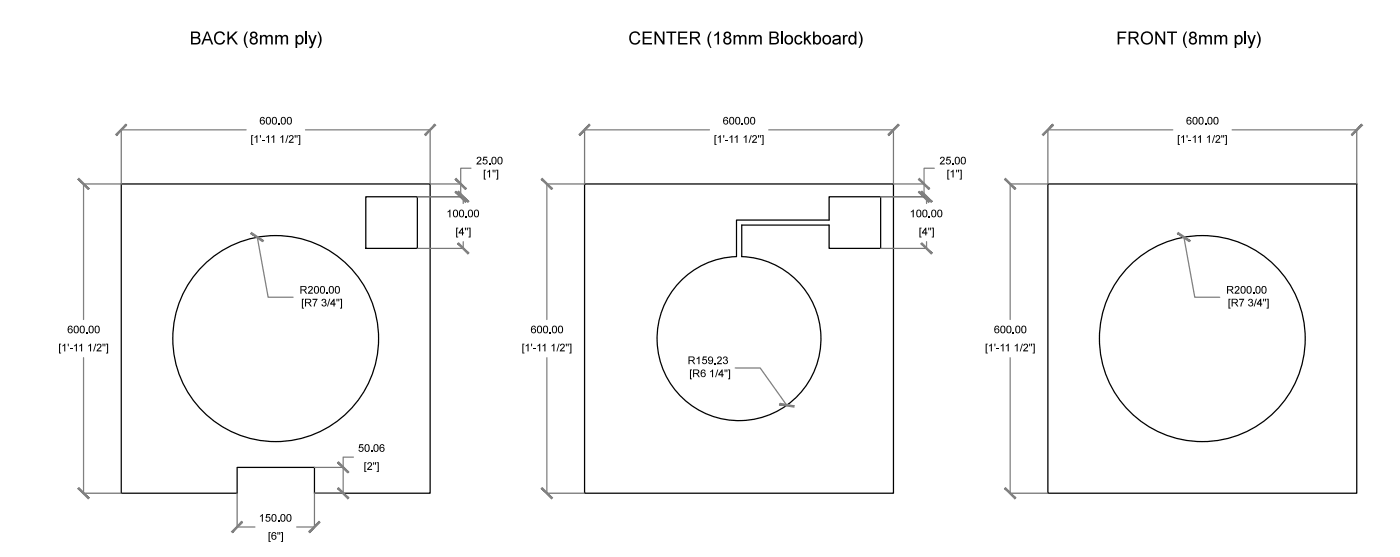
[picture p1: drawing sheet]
<svg xmlns="http://www.w3.org/2000/svg" width="283mm" height="112mm" viewBox="0 0 283 112" stroke-linecap="round" stroke-linejoin="round" font-family="sans-serif">
<g fill="none" stroke="#000" stroke-width=".25">
<path d="M24.5 37.1h62.4v62.4h-23.4v-5.2h-15.6v5.2h-23.4zM73.9 39.7h10.4v10.4h-10.4zM118.1 37.1h62.4v62.4h-62.4zM211.7 37.1h62.4v62.4h-62.4zM149.8 51.8v-6.4h17.7v4.7h10.4v-10.4h-10.4v4.7h-18.7v7.4a16.6 16.6 0 0 0-13.8 24.9 16.6 16.6 0 0 0 28.5 0 16.6 16.6 0 0 0-13.7-24.9"/>
<circle cx="55.7" cy="68.3" r="20.8"/>
<circle cx="242.9" cy="68.3" r="20.8"/>
</g>
<g fill="none" stroke="#767676" stroke-width=".25">
<path d="M24.5 26.2v10.9h-7.6M84.3 39.7h9.3M86.9 26.2v10.9h6.2M118.1 26.2v10.9h-7.6M177.9 39.7h9.3M180.5 26.2v10.9M180.5 37.1h6.2M211.7 26.2v10.9h-7.6M274.1 26.2v10.9M84.3 50.1h9.3M177.9 50.1h9.3M16.9 99.5h7.6"/>
<path d="M47.9 99.5v6.8M63.5 94.3h5.9M69.4 99.5h-5.9v6.8M110.5 99.5h7.6M204.1 99.5h7.6"/>
</g>
<g fill="none" stroke="#808080" stroke-width=".25">
<path d="M16.9 37.1v27.4M24.5 26.2h25.2M61.7 26.2h25.2M93.6 39.7v1.4M95.2 33.9h-2.1v5.8M110.5 37.1v27.4M118.1 26.2h25.2M155.3 26.2h25.2M187.2 39.7v1.4M188.7 33.9h-2v5.8M204.1 37.1v27.4M211.7 26.2h25.2"/>
<path d="M248.9 26.2h25.2M52 47.8l2.2 12.2h5M93.6 48.8v1.3M187.2 48.8v1.3M239.2 47.8l2.2 12.2h5M16.9 72.2v27.3M110.5 72.2v27.3M148.5 74.2h5.1l5.3 7.6M204.1 72.2v27.3M71.4 92.2h-2.1v7.3M47.9 106.3h3.6M59.9 106.3h3.6"/>
</g>
<g fill="#808080" stroke="#808080" stroke-width=".2">
<path d="M25.4 25.1l-1.8 2.2 2-2zM23.4 27.1l2-2-1.8 2.2z"/>
<path d="M85.8 27.1l.2 .2 1.8-2.2zM87.8 25.1l.2 .2-2 2z"/>
<path d="M15.7 36.2l2.1 2.1 .2-.2zM15.7 36.2l.2-.2 2.1 2.1z"/>
<path d="M15.7 98.6l2.3 1.9-2.1-2.1zM15.7 98.6l2.3 1.9-.2 .2z"/>
<path d="M48.8 105.2l-1.8 2.3 2-2.1zM48.8 105.2l-1.8 2.3-.2-.2z"/>
<path d="M62.3 107.3l.3 .2 1.9-2.3zM64.5 105.2l.2 .2-2.1 2.1z"/>
<path d="M68.2 98.6l2.3 1.9-2.1-2.1zM68.2 98.6l2.3 1.9-.2 .2z"/>
<path d="M68.2 93.4l2.1 2.1 .2-.3zM68.2 93.4l.2-.2 2.1 2z"/>
<path d="M92.1 38.6l-.2 .2 2.3 1.8zM91.9 38.8l2.3 1.8-.2 .2z"/>
<path d="M91.9 36.2l2.1 2.1 .2-.2zM91.9 36.2l.2-.2 2.1 2.1z"/>
<path d="M92.4 38.8l2.1 2 .2-.2zM92.7 38.6l2 2-2.3-1.8z"/>
<path d="M92.7 49l-.3 .2 2.3 1.8zM92.4 49.2l2.3 1.8-.2 .3z"/>
<path d="M50.7 47.2l2.4 1.6 .1-.2zM50.8 46.9l2.4 1.7-2.5-1.4z"/>
<path d="M119 25.1l-1.8 2.2 2-2zM117 27.1l2-2-1.8 2.2z"/>
<path d="M179.4 27.1l.2 .2 1.8-2.2zM181.4 25.1l.3 .2-2.1 2z"/>
<path d="M109.3 36.2l2.1 2.1 .2-.2zM109.3 36.2l.2-.2 2.1 2.1z"/>
<path d="M109.5 98.4l-.2 .2 2.3 1.9zM109.3 98.6l2.3 1.9-.2 .2z"/>
<path d="M185.7 38.6l-.2 .2 2.3 1.8zM185.5 38.8l2.3 1.8-.2 .2z"/>
<path d="M185.5 36.2l2.1 2.1 .2-.2zM185.5 36.2l.2-.2 2.1 2.1z"/>
<path d="M186 38.8l2.1 2 .2-.2zM186 38.8l.3-.2 2 2z"/>
<path d="M186 49.2l2.3 1.8-2-2zM186 49.2l2.3 1.8-.2 .3z"/>
<path d="M157.6 81.4l-.1 .3 2.9 .2zM157.5 81.7l2.9 .2v.3z"/>
<path d="M212.6 25.1l-1.8 2.2 2.1-2zM212.6 25.1l-1.8 2.2-.2-.2z"/>
<path d="M273 27.1l.2 .2 1.8-2.2zM275 25.1l.3 .2-2.1 2z"/>
<path d="M202.9 36.2l2.1 2.1 .2-.2zM202.9 36.2l.2-.2 2.1 2.1z"/>
<path d="M203.1 98.4l-.2 .2 2.3 1.9zM202.9 98.6l2.3 1.9-.2 .2z"/>
<path d="M237.9 47.2l2.4 1.6 .2-.2zM238 46.9l2.5 1.7-2.6-1.4z"/>
</g>
<g fill="#000">
<path d="M43.6 6.6a1.1 1.1 0 0 1 1.8 .5l-.3 .1a.84 .84 0 0 0-1.1-.5 .84 .84 0 0 0-.4 1.2 .8 .8 0 0 0 .7 .8 .8 .8 0 0 0 .9-.6h.3a1.18 1.18 0 0 1-1.5 .8 1.18 1.18 0 0 1-.8-1.5zM45.9 6.4h.4v1.2l1.3-1.2h.4l-1.1 1 1.2 1.6h-.4l-1-1.3-.4 .4v.9h-.4zM49.9 6.4h.2l-.3 .6a2.99 2.99 0 0 0 .3 2.7h-.2a2.52 2.52 0 0 1 0-3.3zM52.5 7.1h.3v.3a.6 .6 0 0 1 .6-.4 .6 .6 0 0 1 .5 .4 .62 .62 0 0 1 .7-.4 .62 .62 0 0 1 .5 .7v1.3h-.3v-1.2a.42 .42 0 0 0-.5-.5 .42 .42 0 0 0-.3 .6v1.1h-.4v-1.2a.43 .43 0 0 0-.5-.4 .43 .43 0 0 0-.3 .6v1h-.3zM55.6 7.1h.3v.3a.6 .6 0 0 1 .6-.4 .6 .6 0 0 1 .5 .4 .62 .62 0 0 1 .7-.4 .62 .62 0 0 1 .5 .7v1.3h-.3v-1.2a.42 .42 0 0 0-.5-.5 .42 .42 0 0 0-.3 .6v1.1h-.4v-1.2a.43 .43 0 0 0-.5-.4 .43 .43 0 0 0-.3 .6v1h-.3zM62.3 7.1h.3l.5 1.4 .5-1.4h.4l-.7 1.9a.66 .66 0 0 1-.8 .7v-.3a.38 .38 0 0 0 .5-.4zM64.1 6.4h.2a2.52 2.52 0 0 1 0 3.3h-.2a3 3 0 0 0 0-3.3zM127.5 6.6a1.11 1.11 0 0 1 1.8 .5l-.3 .1a.85 .85 0 0 0-1.1-.5 .85 .85 0 0 0-.4 1.2 .8 .8 0 0 0 .7 .8 .8 .8 0 0 0 .8-.6h.4a1.19 1.19 0 0 1-1.5 .8 1.19 1.19 0 0 1-.8-1.5zM129.8 6.4h1.9v.3h-1.5v.8h1.4v.3h-1.4v.9h1.5v.3h-1.9zM132.2 6.4h.4l1.3 2v-2h.3v2.6h-.3l-1.3-2.1v2.1h-.4zM134.6 6.4h2v.3h-.8v2.3h-.3v-2.3h-.9zM137 6.4h1.8v.3h-1.5v.8h1.5v.3h-1.5v.9h1.6v.3h-1.9z"/>
<path d="M143.5 6.4h.3l-.4 .6a2.99 2.99 0 0 0 .4 2.7h-.3a2.52 2.52 0 0 1 0-3.3zM144.3 7l.7-.6h.3v2.6h-.4v-2.1l-.6 .4zM148.2 7.1h.3v.3a.6 .6 0 0 1 .6-.4 .6 .6 0 0 1 .5 .4 .62 .62 0 0 1 .7-.4 .62 .62 0 0 1 .5 .7v1.3h-.3v-1.2a.42 .42 0 0 0-.5-.5 .42 .42 0 0 0-.3 .6v1.1h-.4v-1.2a.43 .43 0 0 0-.5-.4 .43 .43 0 0 0-.3 .6v1h-.3zM151.3 7.1h.3v.3a.6 .6 0 0 1 .6-.4 .6 .6 0 0 1 .5 .4 .62 .62 0 0 1 .7-.4 .62 .62 0 0 1 .5 .7v1.3h-.3v-1.2a.42 .42 0 0 0-.5-.5 .42 .42 0 0 0-.3 .6v1.1h-.4v-1.2a.43 .43 0 0 0-.5-.4 .43 .43 0 0 0-.3 .6v1h-.3zM160.8 7.2a.79 .79 0 0 1 1.3 .4l-.4 .1a.49 .49 0 0 0-.6-.3 .49 .49 0 0 0-.3 .6 .5 .5 0 0 0 .3 .7 .5 .5 0 0 0 .7-.4h.3a.88 .88 0 0 1-1.2 .6 .88 .88 0 0 1-.4-1.2zM162.4 6.4h.3v1.3l.7-.6h.5l-.7 .7 .8 1.2h-.4l-.7-1-.2 .2v.8h-.3zM170.3 7.1h.3v.2l.2-.2h.3h.2l-.1 .3a.4 .4 0 0 0-.5 .1 .4 .4 0 0 0-.1 .5v1h-.3zM173.4 6.4h.2a2.51 2.51 0 0 1 0 3.3h-.2a3 3 0 0 0 0-3.3zM225.8 6.4h1.7v.3h-1.4v.8h1.2v.3h-1.2v1.2h-.3zM233.4 6.4h.3l1.4 2v-2h.3v2.6h-.4l-1.3-2.1v2.1h-.3zM235.8 6.4h2v.3h-.9v2.3h-.3v-2.3h-.8zM239.6 6.4h.2l-.3 .6a2.99 2.99 0 0 0 .3 2.7h-.2a2.52 2.52 0 0 1 0-3.3z"/>
<path d="M242.2 7.1h.4v.3a.6 .6 0 0 1 .5-.4 .6 .6 0 0 1 .6 .4 .62 .62 0 0 1 .7-.4 .62 .62 0 0 1 .4 .7v1.3h-.3v-1.2a.42 .42 0 0 0-.5-.5 .42 .42 0 0 0-.3 .6v1.1h-.3v-1.2a.43 .43 0 0 0-.6-.4 .43 .43 0 0 0-.2 .6v1h-.4zM245.3 7.1h.4v.3a.6 .6 0 0 1 .5-.4 .6 .6 0 0 1 .5 .4 .62 .62 0 0 1 .8-.4 .62 .62 0 0 1 .4 .7v1.3h-.3v-1.2a.42 .42 0 0 0-.5-.5 .42 .42 0 0 0-.3 .6v1.1h-.3v-1.2a.43 .43 0 0 0-.6-.4 .43 .43 0 0 0-.2 .6v1h-.4zM252 7.1h.3l.5 1.4 .6-1.4h.3l-.7 1.9a.66 .66 0 0 1-.8 .7v-.3a.38 .38 0 0 0 .5-.4zM253.9 6.4h.2a2.52 2.52 0 0 1 0 3.3h-.2a3 3 0 0 0 0-3.3zM50.7 27.3h.5v.1h-.2v1.7h.2v.1h-.5zM51.4 27.7l.6-.4v1.5h-.2v-1.2l-.4 .2zM52.5 27.3h.2v.5h-.1zM52.9 28.2h.6v.2h-.6zM53.8 27.7l.6-.4v1.5h-.3v-1.2l-.3 .2zM54.8 27.7l.6-.4v1.5h-.2v-1.2l-.4 .2zM56.2 24.9h.3v.2h-.3zM56.6 27.7l.6-.4v1.5h-.2v-1.2l-.4 .2z"/>
<path d="M58.1 27.3h.2l-.5 1.5h-.2zM58.5 27.4a.53 .53 0 0 1 .8 .2 .53 .53 0 0 1-.4 .7l-.3 .3h.7v.2h-1l.3-.4a.61 .61 0 0 0 .3-.9h-.3v.2h-.2zM60.2 27.3h.5v1.9h-.5v-.1h.3v-1.7h-.3zM96.4 31.7a.53 .53 0 0 1 .8 .3 .53 .53 0 0 1-.4 .7l-.3 .3h.8v.2h-1l.2-.5a.61 .61 0 0 0 .4-.9l-.3 .1-.1 .2-.2-.1zM97.7 31.6h.7v.2h-.6v.4a.52 .52 0 0 1 .7 .3 .52 .52 0 0 1-.4 .7 .52 .52 0 0 1-.6-.4h.2a.32 .32 0 0 0 .4 .1 .32 .32 0 0 0 .1-.5 .32 .32 0 0 0-.5 .1l-.2-.1zM97.7 34.3h.5v.1h-.3v1.7h.3v.1h-.5zM98.8 33h.2v.2h-.2zM98.4 34.6l.6-.3v1.5h-.2v-1.2l-.4 .2zM100.2 34.3h.5v1.9h-.5v-.1h.2v-1.7h-.2zM144.3 27.3h.5v.1h-.2v1.7h.2v.1h-.5zM145 27.7l.6-.4v1.5h-.2v-1.2l-.4 .2zM146.1 27.3h.2v.5h-.1z"/>
<path d="M146.5 28.2h.6v.2h-.6zM147.4 27.7l.6-.4v1.5h-.3v-1.2l-.3 .2zM148.4 27.7l.6-.4v1.5h-.2v-1.2l-.4 .2zM149.8 24.9h.3v.2h-.3zM150.2 27.7l.6-.4v1.5h-.2v-1.2l-.4 .2zM151.7 27.3h.2l-.5 1.5h-.2zM152.1 27.4a.53 .53 0 0 1 .8 .2 .53 .53 0 0 1-.4 .7l-.3 .3h.7v.2h-1l.3-.4a.61 .61 0 0 0 .3-.9h-.3v.2h-.3zM153.8 27.3h.5v1.9h-.5v-.1h.3v-1.7h-.3zM190 31.7a.53 .53 0 0 1 .8 .3 .53 .53 0 0 1-.4 .7l-.3 .3h.8v.2h-1.1l.3-.5a.61 .61 0 0 0 .4-.9l-.3 .1-.1 .2-.2-.1zM191.3 31.6h.7v.2h-.6v.4a.52 .52 0 0 1 .7 .3 .52 .52 0 0 1-.4 .7 .52 .52 0 0 1-.6-.4h.2a.32 .32 0 0 0 .4 .1 .32 .32 0 0 0 .1-.5 .32 .32 0 0 0-.5 .1l-.2-.1zM191.4 34.3h.4v.1h-.2v1.7h.2v.1h-.4zM192.4 33h.2v.2h-.2z"/>
<path d="M192.1 34.6l.5-.3v1.5h-.2v-1.2l-.3 .2zM193.9 34.3h.4v1.9h-.4v-.1h.2v-1.7h-.2zM237.9 27.3h.5v.1h-.2v1.7h.2v.1h-.5zM238.6 27.7l.6-.4v1.5h-.2v-1.2l-.4 .2zM239.7 27.3h.2v.5h-.1zM240.1 28.2h.6v.2h-.6zM241 27.7l.6-.4v1.5h-.3v-1.2l-.3 .2zM242 27.7l.6-.4v1.5h-.2v-1.2l-.4 .2zM243.4 24.9h.3v.2h-.3zM243.8 27.7l.6-.4v1.5h-.2v-1.2l-.4 .2zM245.3 27.3h.2l-.5 1.5h-.2zM245.7 27.4a.53 .53 0 0 1 .8 .2 .53 .53 0 0 1-.4 .7l-.3 .3h.7v.2h-1l.3-.4a.61 .61 0 0 0 .3-.9h-.3v.2h-.3z"/>
<path d="M247.4 27.3h.5v1.9h-.5v-.1h.3v-1.7h-.3zM62.4 57.8a.53 .53 0 0 1 .8 .2 .53 .53 0 0 1-.4 .8l-.3 .3h.7v.2h-1l.3-.5a.61 .61 0 0 0 .3-.9l-.3 .1-.1 .2-.2-.1zM66 59.1h.2v.2h-.2zM90.4 42.7l.6-.4v1.6h-.2v-1.3l-.4 .3zM92.1 45.9h.5v.2h-.2v1.6h.2v.2h-.5zM94.1 43.6h.2v.3h-.2zM94.6 45.9h.5v2h-.5v-.2h.3v-1.6h-.3zM184 42.7l.6-.4v1.6h-.2v-1.3l-.4 .3zM185.7 45.9h.5v.2h-.2v1.6h.2v.2h-.5zM187.7 43.6h.2v.3h-.2zM188.2 45.9h.5v2h-.5v-.2h.3v-1.6h-.3zM249.6 57.8a.53 .53 0 0 1 .8 .2 .53 .53 0 0 1-.4 .8l-.3 .3h.7v.2h-1l.2-.5a.61 .61 0 0 0 .4-.9l-.3 .1-.1 .2-.2-.1z"/>
<path d="M253.2 59.1h.2v.2h-.2zM11.9 69.3h.4v.2h-.2v1.7h.2v.1h-.4zM12.6 69.7l.6-.4v1.6h-.2v-1.2l-.4 .2zM13.7 69.3h.2l-.1 .6h-.1zM14.1 70.3h.6v.1h-.6zM14.9 69.7l.6-.4v1.6h-.2v-1.2l-.4 .2zM16 69.7l.6-.4v1.6h-.2v-1.2l-.4 .2zM17.4 67.1h.2v.2h-.2zM17.8 69.7l.6-.4v1.6h-.2v-1.2l-.4 .2zM19.3 69.3h.2l-.5 1.6h-.2zM19.7 69.5a.53 .53 0 0 1 .8 .2 .53 .53 0 0 1-.4 .7l-.3 .3h.7v.2h-1l.2-.5a.61 .61 0 0 0 .4-.9l-.3 .1-.1 .2h-.2zM21.4 69.3h.4v2h-.4v-.1h.2v-1.7h-.2z"/>
<path d="M61 60.3h.4v.2h-.2v1.6h.2v.2h-.4zM63.1 60.3h1l-.5 1.5h-.2l.1-.4 .4-.9h-.8zM65.1 60.4a.42 .42 0 0 1 .6-.1 .42 .42 0 0 1 0 .7 .5 .5 0 0 1 0 .8 .5 .5 0 0 1-.8-.4h.2a.31 .31 0 0 0 .4 .3 .31 .31 0 0 0 .3-.4 .31 .31 0 0 0-.5-.2l.1-.2a.28 .28 0 0 0 .3-.3 .28 .28 0 0 0-.4-.2 .28 .28 0 0 0-.2 .3h-.2zM66.5 60.3h.2l-.5 1.5h-.1zM68.7 60.3h.4v2h-.4v-.2h.2v-1.6h-.2zM105.5 69.3h.4v.2h-.2v1.7h.2v.1h-.4zM106.2 69.7l.6-.4v1.6h-.2v-1.2l-.4 .2zM107.3 69.3h.2l-.1 .6h-.1zM107.7 70.3h.6v.1h-.6zM108.5 69.7l.6-.4v1.6h-.2v-1.2l-.4 .2zM109.6 69.7l.6-.4v1.6h-.2v-1.2l-.4 .2zM111 67.1h.2v.2h-.2z"/>
<path d="M111.4 69.7l.6-.4v1.6h-.2v-1.2l-.4 .2zM112.9 69.3h.2l-.5 1.6h-.2zM113.3 69.5a.53 .53 0 0 1 .8 .2 .53 .53 0 0 1-.4 .7l-.3 .3h.7v.2h-1l.2-.5a.61 .61 0 0 0 .4-.9l-.3 .1-.1 .2h-.2zM115 69.3h.4v2h-.4v-.1h.2v-1.7h-.2zM139.4 74.6h.4v.1h-.2v1.7h.2v.1h-.4zM140.7 72.3l.6-.4v1.6h-.2v-1.2l-.4 .2zM142 71.9h.8v.2h-.6l-.1 .4a.52 .52 0 0 1 .7 .3 .52 .52 0 0 1-.4 .7 .52 .52 0 0 1-.6-.4h.2a.32 .32 0 0 0 .5 .1 .32 .32 0 0 0 .1-.5 .32 .32 0 0 0-.5 .1l-.2-.1zM143.5 74.9l.6-.3v1.5h-.3v-1.2l-.3 .2zM144.4 73.3h.2v.2h-.2zM144.9 74.6h.2l-.5 1.5h-.1zM145 72a.53 .53 0 0 1 .8 .3 .53 .53 0 0 1-.4 .7l-.3 .3h.7v.2h-1l.3-.5a.61 .61 0 0 0 .4-.9l-.4 .1v.2l-.2-.1zM146.2 72a.42 .42 0 0 1 .6 0 .42 .42 0 0 1 0 .6 .5 .5 0 0 1 0 .9 .5 .5 0 0 1-.8-.4l.2-.1a.31 .31 0 0 0 .4 .3 .31 .31 0 0 0 .3-.4 .31 .31 0 0 0-.5-.2v-.1a.28 .28 0 0 0 .4-.3 .28 .28 0 0 0-.4-.3 .28 .28 0 0 0-.2 .4l-.2-.1z"/>
<path d="M147.1 74.6h.4v1.9h-.4v-.1h.2v-1.7h-.2zM199.1 69.3h.4v.2h-.2v1.7h.2v.1h-.4zM199.8 69.7l.6-.4v1.6h-.2v-1.2l-.4 .2zM200.9 69.3h.2l-.1 .6h-.1zM201.3 70.3h.6v.1h-.6zM202.1 69.7l.6-.4v1.6h-.2v-1.2l-.4 .2zM203.2 69.7l.6-.4v1.6h-.2v-1.2l-.4 .2zM204.6 67.1h.2v.2h-.2zM205 69.7l.6-.4v1.6h-.2v-1.2l-.4 .2zM206.5 69.3h.1l-.4 1.6h-.2zM206.9 69.5a.53 .53 0 0 1 .8 .2 .53 .53 0 0 1-.4 .7l-.3 .3h.7v.2h-1l.2-.5a.61 .61 0 0 0 .4-.9l-.3 .1-.1 .2h-.2zM208.6 69.3h.4v2h-.4v-.1h.2v-1.7h-.2z"/>
<path d="M248.2 60.3h.4v.2h-.2v1.6h.2v.2h-.4zM250.3 60.3h1l-.5 1.5h-.2l.1-.4 .4-.9h-.8zM252.3 60.4a.42 .42 0 0 1 .6-.1 .42 .42 0 0 1 0 .7 .5 .5 0 0 1 0 .8 .5 .5 0 0 1-.8-.4h.2a.31 .31 0 0 0 .4 .3 .31 .31 0 0 0 .3-.4 .31 .31 0 0 0-.5-.2l.1-.2a.28 .28 0 0 0 .3-.3 .28 .28 0 0 0-.4-.2 .28 .28 0 0 0-.2 .3h-.2zM253.7 60.3h.2l-.5 1.5h-.1zM255.9 60.3h.4v2h-.4v-.2h.2v-1.6h-.2zM72.6 89.6h.8v.2h-.6l-.1 .4a.52 .52 0 0 1 .7 .3 .52 .52 0 0 1-.4 .7 .52 .52 0 0 1-.6-.4h.2a.32 .32 0 0 0 .5 .1 .32 .32 0 0 0 .1-.5 .32 .32 0 0 0-.5 .1l-.2-.1zM73.6 93.3h.4v.1h-.2v1.7h.2v.1h-.4zM75 91h.2v.2h-.2zM74.3 93.4a.53 .53 0 0 1 .8 .2 .53 .53 0 0 1-.4 .7l-.3 .3h.8v.2h-1l.2-.4a.61 .61 0 0 0 .4-.9h-.3l-.1 .2h-.2zM76.1 93.3h.4v1.9h-.4v-.1h.2v-1.7h-.2zM52.5 104.1l.6-.4v1.6h-.2v-1.2l-.4 .2zM53.8 103.7h.8v.2h-.6l-.1 .4a.52 .52 0 0 1 .7 .3 .52 .52 0 0 1-.4 .7 .52 .52 0 0 1-.6-.4h.2a.32 .32 0 0 0 .5 .1 .32 .32 0 0 0 .1-.5 .32 .32 0 0 0-.5 .1l-.2-.1z"/>
<path d="M54.3 107.4h.4v.1h-.2v1.7h.2v.1h-.4zM56.2 105.1h.2v.2h-.2zM56.8 107.4h.4v1.9h-.4v-.1h.2v-1.7h-.2z"/>
<path d="M38.6 6.4h1a.67 .67 0 0 1 .8 .3 .67 .67 0 0 1-.3 .9 .74 .74 0 0 1 .4 .9 .74 .74 0 0 1-.9 .5h-1zM38.9 6.7v.8h.6a.44 .44 0 0 0 .6-.5 .44 .44 0 0 0-.6-.3zM38.9 7.7v1h.7a.49 .49 0 0 0 .6-.5 .49 .49 0 0 0-.7-.5z"/>
<path d="M41.7 6.4h.3l1.1 2.6h-.4l-.3-.8h-1.1l-.3 .8h-.3zM41.9 6.7l-.5 1.2h.9z"/>
<path d="M50.7 6.6a.69 .69 0 0 1 1.1-.1 .69 .69 0 0 1-.2 1 .78 .78 0 0 1 .3 1.2 .78 .78 0 0 1-1.2 0 .78 .78 0 0 1 .2-1.2l-.4-.3zM50.8 7a.45 .45 0 0 0 .9 0 .45 .45 0 0 0-.9 0zM50.8 8.2a.51 .51 0 0 0 1 0 .51 .51 0 0 0-1 0z"/>
<path d="M59.7 7.1h.3v.3a.77 .77 0 0 1 1.1-.2 .77 .77 0 0 1 .2 1 .74 .74 0 0 1-.4 .7 .74 .74 0 0 1-.9-.2v1h-.3zM60.2 7.5a.62 .62 0 0 0-.2 .8 .62 .62 0 0 0 .9 .2 .7 .7 0 0 0 .1-.7 .7 .7 0 0 0-.7-.4z"/>
<path d="M139.4 6.4h1.1a.71 .71 0 0 1 .9 .5 .71 .71 0 0 1-.7 .8l.9 1.3h-.4l-.3-.6a.88 .88 0 0 0-1.2-.6v1.2h-.3zM139.7 6.7v.8h.7a.44 .44 0 0 0 .7-.4 .44 .44 0 0 0-.6-.4z"/>
<path d="M146.4 6.6a.69 .69 0 0 1 1-.1 .69 .69 0 0 1-.1 1 .78 .78 0 0 1 .2 1.2 .78 .78 0 0 1-1.2 0 .78 .78 0 0 1 .3-1.2l-.4-.3zM146.5 7a.41 .41 0 0 0 .8 0 .41 .41 0 0 0-.8 0zM146.4 8.2a.55 .55 0 0 0 1.1 0 .55 .55 0 0 0-1.1 0z"/>
<path d="M155.4 6.4h1a.67 .67 0 0 1 .8 .3 .67 .67 0 0 1-.3 .9 .74 .74 0 0 1 .4 .9 .74 .74 0 0 1-.9 .5h-1zM155.8 6.7v.8h.6a.44 .44 0 0 0 .6-.5 .44 .44 0 0 0-.7-.3zM155.8 7.7v1h.6a.49 .49 0 0 0 .6-.5 .49 .49 0 0 0-.6-.5z"/>
<path d="M158.8 7.2a.95 .95 0 0 1 1.3 .2 .95 .95 0 0 1-.2 1.3 .95 .95 0 0 1-1.3-.1l-.1-.9zM159 7.5a.67 .67 0 0 0-.2 .8 .67 .67 0 0 0 .8 .3 .66 .66 0 0 0 .3-.9 .66 .66 0 0 0-.9-.2z"/>
<path d="M164.2 6.4h.4v.9a.81 .81 0 0 1 1-.1 .81 .81 0 0 1 .3 1.1 .7 .7 0 0 1-.5 .7 .7 .7 0 0 1-.8-.3v.3h-.4zM164.7 7.5a.68 .68 0 0 0-.1 .8 .68 .68 0 0 0 .6 .4 .7 .7 0 0 0 .4-.8 .7 .7 0 0 0-.7-.5z"/>
<path d="M166.4 7.2a.95 .95 0 0 1 1.4 .2 .95 .95 0 0 1-.2 1.3 .95 .95 0 0 1-1.4-.1v-.9zM166.6 7.5a.67 .67 0 0 0-.1 .8 .67 .67 0 0 0 .8 .3 .66 .66 0 0 0 .3-.9 .66 .66 0 0 0-1-.2z"/>
<path d="M168.3 7.3a.87 .87 0 0 1 1.2-.2 .87 .87 0 0 1 .3 1.1l.1 .8h-.3l-.1-.3a.68 .68 0 0 1-.9 .3 .68 .68 0 0 1-.3-.9l1.2-.4a.49 .49 0 0 0-.5-.4 .49 .49 0 0 0-.5 .4l-.3-.1zM168.5 8.3a.47 .47 0 0 0 .5 .5 .47 .47 0 0 0 .5-.5v-.3z"/>
<path d="M171.6 7.3a.67 .67 0 0 1 1.1 0v-.9h.3v2.6h-.3v-.3a.82 .82 0 0 1-1.1 0 .82 .82 0 0 1-.2-1zM171.8 7.5a.63 .63 0 0 0-.1 .8 .63 .63 0 0 0 .8 .3 .63 .63 0 0 0 .2-.9 .63 .63 0 0 0-.9-.2z"/>
<path d="M228 6.4h1.1a.71 .71 0 0 1 .9 .5 .71 .71 0 0 1-.7 .8l.9 1.3h-.4l-.3-.6a.88 .88 0 0 0-1.2-.6v1.2h-.3zM228.3 6.7v.8h.7a.44 .44 0 0 0 .7-.4 .44 .44 0 0 0-.6-.4z"/>
<path d="M230.8 6.7a1.28 1.28 0 0 1 1.8 .1 1.28 1.28 0 0 1-.1 1.8 1.28 1.28 0 0 1-1.8-.1 1.58 1.58 0 0 1 .1-1.8zM231.1 6.9a1.04 1.04 0 0 0-.2 1.3 1.04 1.04 0 0 0 1.3 .4 1.04 1.04 0 0 0 .4-1.4 1.04 1.04 0 0 0-1.3-.5z"/>
<path d="M240.4 6.6a.69 .69 0 0 1 1.1-.1 .69 .69 0 0 1-.1 1 .78 .78 0 0 1 .2 1.2 .78 .78 0 0 1-1.2 0 .78 .78 0 0 1 .2-1.2l-.3-.3zM240.6 7a.41 .41 0 0 0 .8 0 .41 .41 0 0 0-.8 0zM240.5 8.2a.51 .51 0 0 0 1 0 .51 .51 0 0 0-1 0z"/>
<path d="M249.4 7.1h.4v.3a.77 .77 0 0 1 1-.2 .77 .77 0 0 1 .2 1 .74 .74 0 0 1-.4 .7 .74 .74 0 0 1-.8-.2v1h-.4zM249.9 7.5a.62 .62 0 0 0-.1 .8 .62 .62 0 0 0 .8 .2 .7 .7 0 0 0 .1-.7 .7 .7 0 0 0-.6-.4z"/>
<path d="M52.6 23.8l.6-.2 .3 .4h-.2a.29 .29 0 0 0-.4-.2 .29 .29 0 0 0-.2 .3v.2a.49 .49 0 0 1 .7 .1 .49 .49 0 0 1-.2 .7 .49 .49 0 0 1-.7-.3v-.7zM52.7 24.6a.35 .35 0 0 0 .7 0 .35 .35 0 0 0-.7 0z"/>
<path d="M53.9 23.7a.62 .62 0 0 1 .8 .1 .62 .62 0 0 1 0 .7 .55 .55 0 0 1-.6 .6 .55 .55 0 0 1-.4-.7zM54 23.9a.81 .81 0 0 0 .2 1.1 .75 .75 0 0 0 0-1.2z"/>
<path d="M55.1 23.7a.62 .62 0 0 1 .8 .1 .62 .62 0 0 1 0 .7 .55 .55 0 0 1-.6 .6 .55 .55 0 0 1-.4-.7zM55.2 23.9a.81 .81 0 0 0 .2 1.1 .75 .75 0 0 0 0-1.2z"/>
<path d="M56.9 23.7a.62 .62 0 0 1 .8 .1 .62 .62 0 0 1 .1 .7 .55 .55 0 0 1-.7 .6 .55 .55 0 0 1-.4-.7zM57 23.9a.81 .81 0 0 0 .2 1.1 .75 .75 0 0 0 0-1.2z"/>
<path d="M58.2 23.7a.62 .62 0 0 1 .7 .1 .62 .62 0 0 1 .1 .7 .55 .55 0 0 1-.7 .6 .55 .55 0 0 1-.4-.7zM58.2 23.9a.81 .81 0 0 0 .2 1.1 .75 .75 0 0 0 0-1.2z"/>
<path d="M59.5 27.3h.2v.5h-.1zM59.9 27.3h.2v.5h-.1z"/>
<path d="M99.5 31.7a.62 .62 0 0 1 .7 .1 .62 .62 0 0 1 .1 .8 .55 .55 0 0 1-.6 .6 .55 .55 0 0 1-.4-.8zM99.6 31.9a.81 .81 0 0 0 .2 1.1 .75 .75 0 0 0 0-1.2z"/>
<path d="M99.5 34.3h.2v.5h-.1zM99.9 34.3h.2v.5h-.2z"/>
<path d="M100.7 31.7a.62 .62 0 0 1 .8 .1 .62 .62 0 0 1 0 .8 .55 .55 0 0 1-.6 .6 .55 .55 0 0 1-.4-.8zM100.8 31.9a.81 .81 0 0 0 .2 1.1 .75 .75 0 0 0 0-1.2z"/>
<path d="M146.2 23.8l.6-.2 .3 .4h-.2a.29 .29 0 0 0-.4-.2 .29 .29 0 0 0-.2 .3v.2a.49 .49 0 0 1 .7 .1 .49 .49 0 0 1-.2 .7 .49 .49 0 0 1-.7-.3v-.7zM146.3 24.6a.35 .35 0 0 0 .7 0 .35 .35 0 0 0-.7 0z"/>
<path d="M147.5 23.7a.62 .62 0 0 1 .8 .1 .62 .62 0 0 1 0 .7 .55 .55 0 0 1-.6 .6 .55 .55 0 0 1-.4-.7zM147.6 23.9a.81 .81 0 0 0 .2 1.1 .75 .75 0 0 0 0-1.2z"/>
<path d="M148.7 23.7a.62 .62 0 0 1 .8 .1 .62 .62 0 0 1 0 .7 .55 .55 0 0 1-.6 .6 .55 .55 0 0 1-.4-.7zM148.8 23.9a.81 .81 0 0 0 .2 1.1 .75 .75 0 0 0 0-1.2z"/>
<path d="M150.5 23.7a.62 .62 0 0 1 .8 .1 .62 .62 0 0 1 .1 .7 .55 .55 0 0 1-.7 .6 .55 .55 0 0 1-.4-.7zM150.6 23.9a.81 .81 0 0 0 .2 1.1 .75 .75 0 0 0 0-1.2z"/>
<path d="M151.8 23.7a.62 .62 0 0 1 .7 .1 .62 .62 0 0 1 .1 .7 .55 .55 0 0 1-.7 .6 .55 .55 0 0 1-.4-.7zM151.8 23.9a.81 .81 0 0 0 .2 1.1 .75 .75 0 0 0 0-1.2z"/>
<path d="M153.1 27.3h.2v.5h-.1zM153.5 27.3h.2v.5h-.1z"/>
<path d="M193.1 31.7a.62 .62 0 0 1 .7 .1 .62 .62 0 0 1 .1 .8 .55 .55 0 0 1-.6 .6 .55 .55 0 0 1-.4-.8zM193.2 31.9a.81 .81 0 0 0 .2 1.1 .75 .75 0 0 0 0-1.2z"/>
<path d="M193.2 34.3h.2l-.1 .5h-.1zM193.5 34.3h.2v.5h-.1z"/>
<path d="M194.3 31.7a.62 .62 0 0 1 .8 .1 .62 .62 0 0 1 0 .8 .55 .55 0 0 1-.6 .6 .55 .55 0 0 1-.4-.8zM194.4 31.9a.81 .81 0 0 0 .2 1.1 .75 .75 0 0 0 0-1.2z"/>
<path d="M239.8 23.8l.6-.2 .3 .4h-.2a.29 .29 0 0 0-.4-.2 .29 .29 0 0 0-.2 .3v.2a.49 .49 0 0 1 .7 .1 .49 .49 0 0 1-.2 .7 .49 .49 0 0 1-.7-.3v-.7zM239.9 24.6a.35 .35 0 0 0 .7 0 .35 .35 0 0 0-.7 0z"/>
<path d="M241.1 23.7a.62 .62 0 0 1 .8 .1 .62 .62 0 0 1 0 .7 .55 .55 0 0 1-.6 .6 .55 .55 0 0 1-.4-.7zM241.2 23.9a.81 .81 0 0 0 .2 1.1 .75 .75 0 0 0 0-1.2z"/>
<path d="M242.3 23.7a.62 .62 0 0 1 .8 .1 .62 .62 0 0 1 0 .7 .55 .55 0 0 1-.6 .6 .55 .55 0 0 1-.4-.7zM242.4 23.9a.81 .81 0 0 0 .2 1.1 .75 .75 0 0 0 0-1.2z"/>
<path d="M244.1 23.7a.62 .62 0 0 1 .8 .1 .62 .62 0 0 1 0 .7 .55 .55 0 0 1-.6 .6 .55 .55 0 0 1-.4-.7zM244.2 23.9a.81 .81 0 0 0 .2 1.1 .75 .75 0 0 0 0-1.2z"/>
<path d="M245.4 23.7a.62 .62 0 0 1 .7 .1 .62 .62 0 0 1 .1 .7 .55 .55 0 0 1-.7 .6 .55 .55 0 0 1-.4-.7zM245.4 23.9a.81 .81 0 0 0 .2 1.1 .75 .75 0 0 0 0-1.2z"/>
<path d="M246.7 27.3h.2v.5h-.1zM247.1 27.3h.2v.5h-.1z"/>
<path d="M60.7 57.7h.7a.45 .45 0 0 1 .5 .4 .45 .45 0 0 1-.4 .5l.6 .7h-.3l-.4-.6-.3-.1h-.2v.7h-.2zM60.9 57.9v.5h.4a.29 .29 0 0 0 .4-.2 .29 .29 0 0 0-.3-.3z"/>
<path d="M63.6 57.8a.61 .61 0 0 1 .8 .1 .61 .61 0 0 1 0 .8 .55 .55 0 0 1-.6 .6 .55 .55 0 0 1-.4-.8zM63.7 58a.81 .81 0 0 0 .2 1.1 .75 .75 0 0 0 0-1.2z"/>
<path d="M64.9 57.8a.61 .61 0 0 1 .7 .1 .61 .61 0 0 1 .1 .8 .55 .55 0 0 1-.7 .6 .55 .55 0 0 1-.4-.8zM64.9 58a.81 .81 0 0 0 .2 1.1 .75 .75 0 0 0 0-1.2z"/>
<path d="M66.7 57.8a.61 .61 0 0 1 .7 .1 .61 .61 0 0 1 .1 .8 .55 .55 0 0 1-.7 .6 .55 .55 0 0 1-.4-.8zM66.7 58a.81 .81 0 0 0 .2 1.1 .75 .75 0 0 0 0-1.2z"/>
<path d="M67.9 57.8a.61 .61 0 0 1 .7 .1 .61 .61 0 0 1 .1 .8 .55 .55 0 0 1-.7 .6 .55 .55 0 0 1-.4-.8zM67.9 58a.81 .81 0 0 0 .3 1.1 .75 .75 0 0 0 0-1.2z"/>
<path d="M91.7 42.4a.62 .62 0 0 1 .8 .1 .62 .62 0 0 1 0 .7 .55 .55 0 0 1-.6 .7 .55 .55 0 0 1-.4-.8zM91.8 42.6a.81 .81 0 0 0 .2 1.1 .75 .75 0 0 0 0-1.2z"/>
<path d="M92.9 42.4a.62 .62 0 0 1 .8 .1 .62 .62 0 0 1 .1 .7 .55 .55 0 0 1-.7 .7 .55 .55 0 0 1-.4-.8zM93 42.6a.81 .81 0 0 0 .2 1.1 .75 .75 0 0 0 0-1.2z"/>
<path d="M93.4 45.9h.1v1h.3v.2h-.3v.4h-.2v-.4h-.6v-.2zM93.3 46.3l-.4 .6h.4z"/>
<path d="M93.9 45.9h.2v.6h-.1zM94.3 45.9h.2v.6h-.1z"/>
<path d="M94.7 42.4a.62 .62 0 0 1 .8 .1 .62 .62 0 0 1 .1 .7 .55 .55 0 0 1-.7 .7 .55 .55 0 0 1-.4-.8zM94.8 42.6a.81 .81 0 0 0 .2 1.1 .75 .75 0 0 0 0-1.2z"/>
<path d="M96 42.4a.62 .62 0 0 1 .7 .1 .62 .62 0 0 1 .1 .7 .55 .55 0 0 1-.7 .7 .55 .55 0 0 1-.4-.8zM96 42.6a.81 .81 0 0 0 .3 1.1 .75 .75 0 0 0 0-1.2z"/>
<path d="M185.3 42.4a.62 .62 0 0 1 .8 .1 .62 .62 0 0 1 0 .7 .55 .55 0 0 1-.6 .7 .55 .55 0 0 1-.4-.8zM185.4 42.6a.81 .81 0 0 0 .2 1.1 .75 .75 0 0 0 0-1.2z"/>
<path d="M186.5 42.4a.62 .62 0 0 1 .8 .1 .62 .62 0 0 1 .1 .7 .55 .55 0 0 1-.7 .7 .55 .55 0 0 1-.4-.8zM186.6 42.6a.81 .81 0 0 0 .2 1.1 .75 .75 0 0 0 0-1.2z"/>
<path d="M187 45.9h.1v1h.3v.2h-.3v.4h-.2v-.4h-.6v-.2zM186.9 46.3l-.4 .6h.4z"/>
<path d="M187.5 45.9h.2v.6h-.1zM187.9 45.9h.2v.6h-.1z"/>
<path d="M188.3 42.4a.62 .62 0 0 1 .8 .1 .62 .62 0 0 1 .1 .7 .55 .55 0 0 1-.7 .7 .55 .55 0 0 1-.4-.8zM188.4 42.6a.81 .81 0 0 0 .2 1.1 .75 .75 0 0 0 0-1.2z"/>
<path d="M189.6 42.4a.62 .62 0 0 1 .7 .1 .62 .62 0 0 1 .1 .7 .55 .55 0 0 1-.7 .7 .55 .55 0 0 1-.4-.8zM189.6 42.6a.81 .81 0 0 0 .3 1.1 .75 .75 0 0 0-.1-1.2z"/>
<path d="M247.9 57.7h.7a.45 .45 0 0 1 .5 .4 .45 .45 0 0 1-.4 .5l.6 .7h-.3l-.4-.6-.3-.1h-.2v.7h-.2zM248.1 57.9v.5h.4a.29 .29 0 0 0 .4-.2 .29 .29 0 0 0-.3-.3z"/>
<path d="M250.8 57.8a.61 .61 0 0 1 .8 .1 .61 .61 0 0 1 0 .8 .55 .55 0 0 1-.6 .6 .55 .55 0 0 1-.4-.8zM250.9 58a.81 .81 0 0 0 .2 1.1 .75 .75 0 0 0 0-1.2z"/>
<path d="M252.1 57.8a.61 .61 0 0 1 .7 .1 .61 .61 0 0 1 .1 .8 .55 .55 0 0 1-.7 .6 .55 .55 0 0 1-.4-.8zM252.1 58a.81 .81 0 0 0 .2 1.1 .75 .75 0 0 0 0-1.2z"/>
<path d="M253.8 57.8a.61 .61 0 0 1 .8 .1 .61 .61 0 0 1 .1 .8 .55 .55 0 0 1-.7 .6 .55 .55 0 0 1-.4-.8zM253.9 58a.81 .81 0 0 0 .2 1.1 .75 .75 0 0 0 0-1.2z"/>
<path d="M255.1 57.8a.61 .61 0 0 1 .7 .1 .61 .61 0 0 1 .1 .8 .55 .55 0 0 1-.7 .6 .55 .55 0 0 1-.4-.8zM255.1 58a.81 .81 0 0 0 .3 1.1 .75 .75 0 0 0-.1-1.2z"/>
<path d="M13.8 65.9l.6-.2 .3 .4h-.2a.29 .29 0 0 0-.4-.2 .29 .29 0 0 0-.2 .4v.2a.49 .49 0 0 1 .7 0 .49 .49 0 0 1-.2 .8 .49 .49 0 0 1-.7-.3v-.7zM13.9 66.8a.33 .33 0 0 0 .6 0 .33 .33 0 0 0-.6 0z"/>
<path d="M15.1 65.8a.62 .62 0 0 1 .7 .1 .62 .62 0 0 1 .1 .8 .55 .55 0 0 1-.6 .6 .55 .55 0 0 1-.4-.8zM15.2 66a.81 .81 0 0 0 .2 1.1 .75 .75 0 0 0 0-1.2z"/>
<path d="M16.3 65.8a.62 .62 0 0 1 .8 .1 .62 .62 0 0 1 0 .8 .55 .55 0 0 1-.6 .6 .55 .55 0 0 1-.4-.8zM16.4 66a.81 .81 0 0 0 .2 1.1 .75 .75 0 0 0 0-1.2z"/>
<path d="M18.1 65.8a.62 .62 0 0 1 .8 .1 .62 .62 0 0 1 0 .8 .55 .55 0 0 1-.6 .6 .55 .55 0 0 1-.4-.8zM18.2 66a.81 .81 0 0 0 .2 1.1 .75 .75 0 0 0 0-1.2z"/>
<path d="M19.3 65.8a.62 .62 0 0 1 .8 .1 .62 .62 0 0 1 0 .8 .55 .55 0 0 1-.6 .6 .55 .55 0 0 1-.4-.8zM19.4 66a.81 .81 0 0 0 .2 1.1 .75 .75 0 0 0 0-1.2z"/>
<path d="M20.7 69.3h.2v.6h-.1zM21.1 69.3h.2l-.1 .6h-.1z"/>
<path d="M61.6 60.3h.7a.45 .45 0 0 1 .6 .4 .45 .45 0 0 1-.5 .5l.6 .6h-.3l-.4-.5-.2-.1h-.3v.6h-.2zM61.8 60.5v.5h.5a.29 .29 0 0 0 .4-.2 .29 .29 0 0 0-.4-.3z"/>
<path d="M67.4 60.3h.2v1h.2v.2h-.2v.3h-.2v-.3h-.7v-.2zM67.4 60.7l-.4 .6h.4z"/>
<path d="M68 60.3h.2l-.1 .5h-.1zM68.3 60.3h.3l-.1 .5h-.1z"/>
<path d="M107.4 65.9l.6-.2 .3 .4h-.2a.29 .29 0 0 0-.4-.2 .29 .29 0 0 0-.2 .4v.2a.49 .49 0 0 1 .7 0 .49 .49 0 0 1-.2 .8 .49 .49 0 0 1-.7-.3v-.7zM107.5 66.8a.33 .33 0 0 0 .6 0 .33 .33 0 0 0-.6 0z"/>
<path d="M108.7 65.8a.62 .62 0 0 1 .7 .1 .62 .62 0 0 1 .1 .8 .55 .55 0 0 1-.6 .6 .55 .55 0 0 1-.4-.8zM108.8 66a.81 .81 0 0 0 .2 1.1 .75 .75 0 0 0 0-1.2z"/>
<path d="M109.9 65.8a.62 .62 0 0 1 .8 .1 .62 .62 0 0 1 0 .8 .55 .55 0 0 1-.6 .6 .55 .55 0 0 1-.4-.8zM110 66a.81 .81 0 0 0 .2 1.1 .75 .75 0 0 0 0-1.2z"/>
<path d="M111.7 65.8a.62 .62 0 0 1 .8 .1 .62 .62 0 0 1 0 .8 .55 .55 0 0 1-.6 .6 .55 .55 0 0 1-.4-.8zM111.8 66a.81 .81 0 0 0 .2 1.1 .75 .75 0 0 0 0-1.2z"/>
<path d="M112.9 65.8a.62 .62 0 0 1 .8 .1 .62 .62 0 0 1 0 .8 .55 .55 0 0 1-.6 .6 .55 .55 0 0 1-.4-.8zM113 66a.81 .81 0 0 0 .2 1.1 .75 .75 0 0 0 0-1.2z"/>
<path d="M114.3 69.3h.2v.6h-.1zM114.7 69.3h.2l-.1 .6h-.1z"/>
<path d="M139.1 71.9h.7a.45 .45 0 0 1 .5 .4 .45 .45 0 0 1-.4 .5l.6 .7h-.3l-.4-.6-.3-.1h-.2v.7h-.2zM139.3 72.1v.5h.4a.29 .29 0 0 0 .4-.2 .29 .29 0 0 0-.3-.3z"/>
<path d="M140 74.6h.7a.45 .45 0 0 1 .6 .3 .45 .45 0 0 1-.5 .5l.6 .7h-.3l-.4-.6-.2-.1h-.3v.7h-.2zM140.2 74.7v.6h.5a.29 .29 0 0 0 .4-.3 .29 .29 0 0 0-.4-.3z"/>
<path d="M141.7 74.7l.6-.1 .2 .4h-.2a.3 .3 0 0 0-.3-.3 .3 .3 0 0 0-.2 .4l-.1 .2a.49 .49 0 0 1 .8 .1 .49 .49 0 0 1-.2 .7 .49 .49 0 0 1-.7-.3l-.1-.7zM141.7 75.6a.35 .35 0 0 0 .7 0 .35 .35 0 0 0-.7 0z"/>
<path d="M143.2 72.1a.65 .65 0 0 1 .8 .1 .65 .65 0 0 1 0 .8 .49 .49 0 0 1-.4 .5 .49 .49 0 0 1-.5-.4h.2a.34 .34 0 0 0 .5 .1 .34 .34 0 0 0 .1-.5 .48 .48 0 0 1-.8 .1 .48 .48 0 0 1 .1-.7zM143.2 72.4a.35 .35 0 0 0 .7 0 .35 .35 0 0 0-.7 0z"/>
<path d="M145.8 74.6h.2v.9h.2v.2h-.2v.4h-.2v-.4h-.7v-.2zM145.8 74.9l-.4 .6h.4z"/>
<path d="M146.4 74.6h.2l-.1 .5h-.1zM146.7 74.6h.3l-.1 .5h-.1z"/>
<path d="M201 65.9l.6-.2 .3 .4h-.2a.29 .29 0 0 0-.4-.2 .29 .29 0 0 0-.2 .4v.2a.49 .49 0 0 1 .7 0 .49 .49 0 0 1-.2 .8 .49 .49 0 0 1-.7-.3v-.7zM201.1 66.8a.33 .33 0 0 0 .6 0 .33 .33 0 0 0-.6 0z"/>
<path d="M202.3 65.8a.62 .62 0 0 1 .7 .1 .62 .62 0 0 1 .1 .8 .55 .55 0 0 1-.6 .6 .55 .55 0 0 1-.4-.8zM202.4 66a.81 .81 0 0 0 .2 1.1 .75 .75 0 0 0 0-1.2z"/>
<path d="M203.5 65.8a.62 .62 0 0 1 .8 .1 .62 .62 0 0 1 0 .8 .55 .55 0 0 1-.6 .6 .55 .55 0 0 1-.4-.8zM203.6 66a.81 .81 0 0 0 .2 1.1 .75 .75 0 0 0 0-1.2z"/>
<path d="M205.3 65.8a.62 .62 0 0 1 .8 .1 .62 .62 0 0 1 0 .8 .55 .55 0 0 1-.6 .6 .55 .55 0 0 1-.4-.8zM205.4 66a.81 .81 0 0 0 .2 1.1 .75 .75 0 0 0 0-1.2z"/>
<path d="M206.5 65.8a.62 .62 0 0 1 .8 .1 .62 .62 0 0 1 0 .8 .55 .55 0 0 1-.6 .6 .55 .55 0 0 1-.4-.8zM206.6 66a.81 .81 0 0 0 .2 1.1 .75 .75 0 0 0 0-1.2z"/>
<path d="M207.9 69.3h.2v.6h-.1zM208.3 69.3h.2l-.1 .6h-.1z"/>
<path d="M248.8 60.3h.7a.45 .45 0 0 1 .6 .4 .45 .45 0 0 1-.5 .5l.6 .6h-.3l-.4-.5-.2-.1h-.3v.6h-.2zM249 60.5v.5h.5a.29 .29 0 0 0 .4-.2 .29 .29 0 0 0-.4-.3z"/>
<path d="M254.6 60.3h.2v1h.2v.2h-.2v.3h-.2v-.3h-.7v-.2zM254.6 60.7l-.4 .6h.4z"/>
<path d="M255.2 60.3h.2l-.1 .5h-.1zM255.5 60.3h.3l-.1 .5h-.1z"/>
<path d="M73.9 89.7a.62 .62 0 0 1 .7 .1 .62 .62 0 0 1 .1 .8 .55 .55 0 0 1-.7 .6 .55 .55 0 0 1-.4-.8zM73.9 89.9a.81 .81 0 0 0 .3 1.1 .75 .75 0 0 0 0-1.2z"/>
<path d="M75.4 93.3h.2l-.1 .5h-.1zM75.8 93.3h.2l-.1 .5h-.1z"/>
<path d="M75.7 89.7a.62 .62 0 0 1 .7 .1 .62 .62 0 0 1 .1 .8 .55 .55 0 0 1-.7 .6 .55 .55 0 0 1-.4-.8zM75.7 89.9a.81 .81 0 0 0 .3 1.1 .75 .75 0 0 0 0-1.2z"/>
<path d="M76.8 89.8l.6-.1 .3 .3h-.3a.29 .29 0 0 0-.3-.2 .29 .29 0 0 0-.2 .4v.2a.49 .49 0 0 1 .7 .1 .49 .49 0 0 1-.2 .7 .49 .49 0 0 1-.7-.3v-.7zM76.9 90.7a.33 .33 0 0 0 .6 0 .33 .33 0 0 0-.6 0z"/>
<path d="M55.1 103.8a.62 .62 0 0 1 .7 .1 .62 .62 0 0 1 .1 .8 .55 .55 0 0 1-.7 .6 .55 .55 0 0 1-.4-.8zM55.1 104a.81 .81 0 0 0 .2 1.1 .75 .75 0 0 0 0-1.2z"/>
<path d="M55 107.5l.5-.1 .3 .4h-.2a.3 .3 0 0 0-.3-.3 .3 .3 0 0 0-.3 .4v.2a.5 .5 0 0 1 .8 .1 .5 .5 0 0 1-.2 .7 .5 .5 0 0 1-.7-.3l-.1-.7zM55 108.4a.35 .35 0 0 0 .7 0 .35 .35 0 0 0-.7 0z"/>
<path d="M56 107.4h.2v.5h-.1zM56.4 107.4h.2v.5h-.1z"/>
<path d="M56.9 103.8a.62 .62 0 0 1 .7 .1 .62 .62 0 0 1 .1 .8 .55 .55 0 0 1-.7 .6 .55 .55 0 0 1-.4-.8zM56.9 104a.81 .81 0 0 0 .2 1.1 .75 .75 0 0 0 0-1.2z"/>
<path d="M58.1 103.8a.62 .62 0 0 1 .7 .1 .62 .62 0 0 1 .1 .8 .55 .55 0 0 1-.7 .6 .55 .55 0 0 1-.4-.8zM58.1 104a.81 .81 0 0 0 .3 1.1 .75 .75 0 0 0 0-1.2z"/>
</g>
<path d="M61.9 6.4v2.6M251.6 6.4v2.6" fill="none" stroke="#000" stroke-width=".33"/>
<path d="M158 6.4v2.6" fill="none" stroke="#000" stroke-width=".34"/>
</svg>
